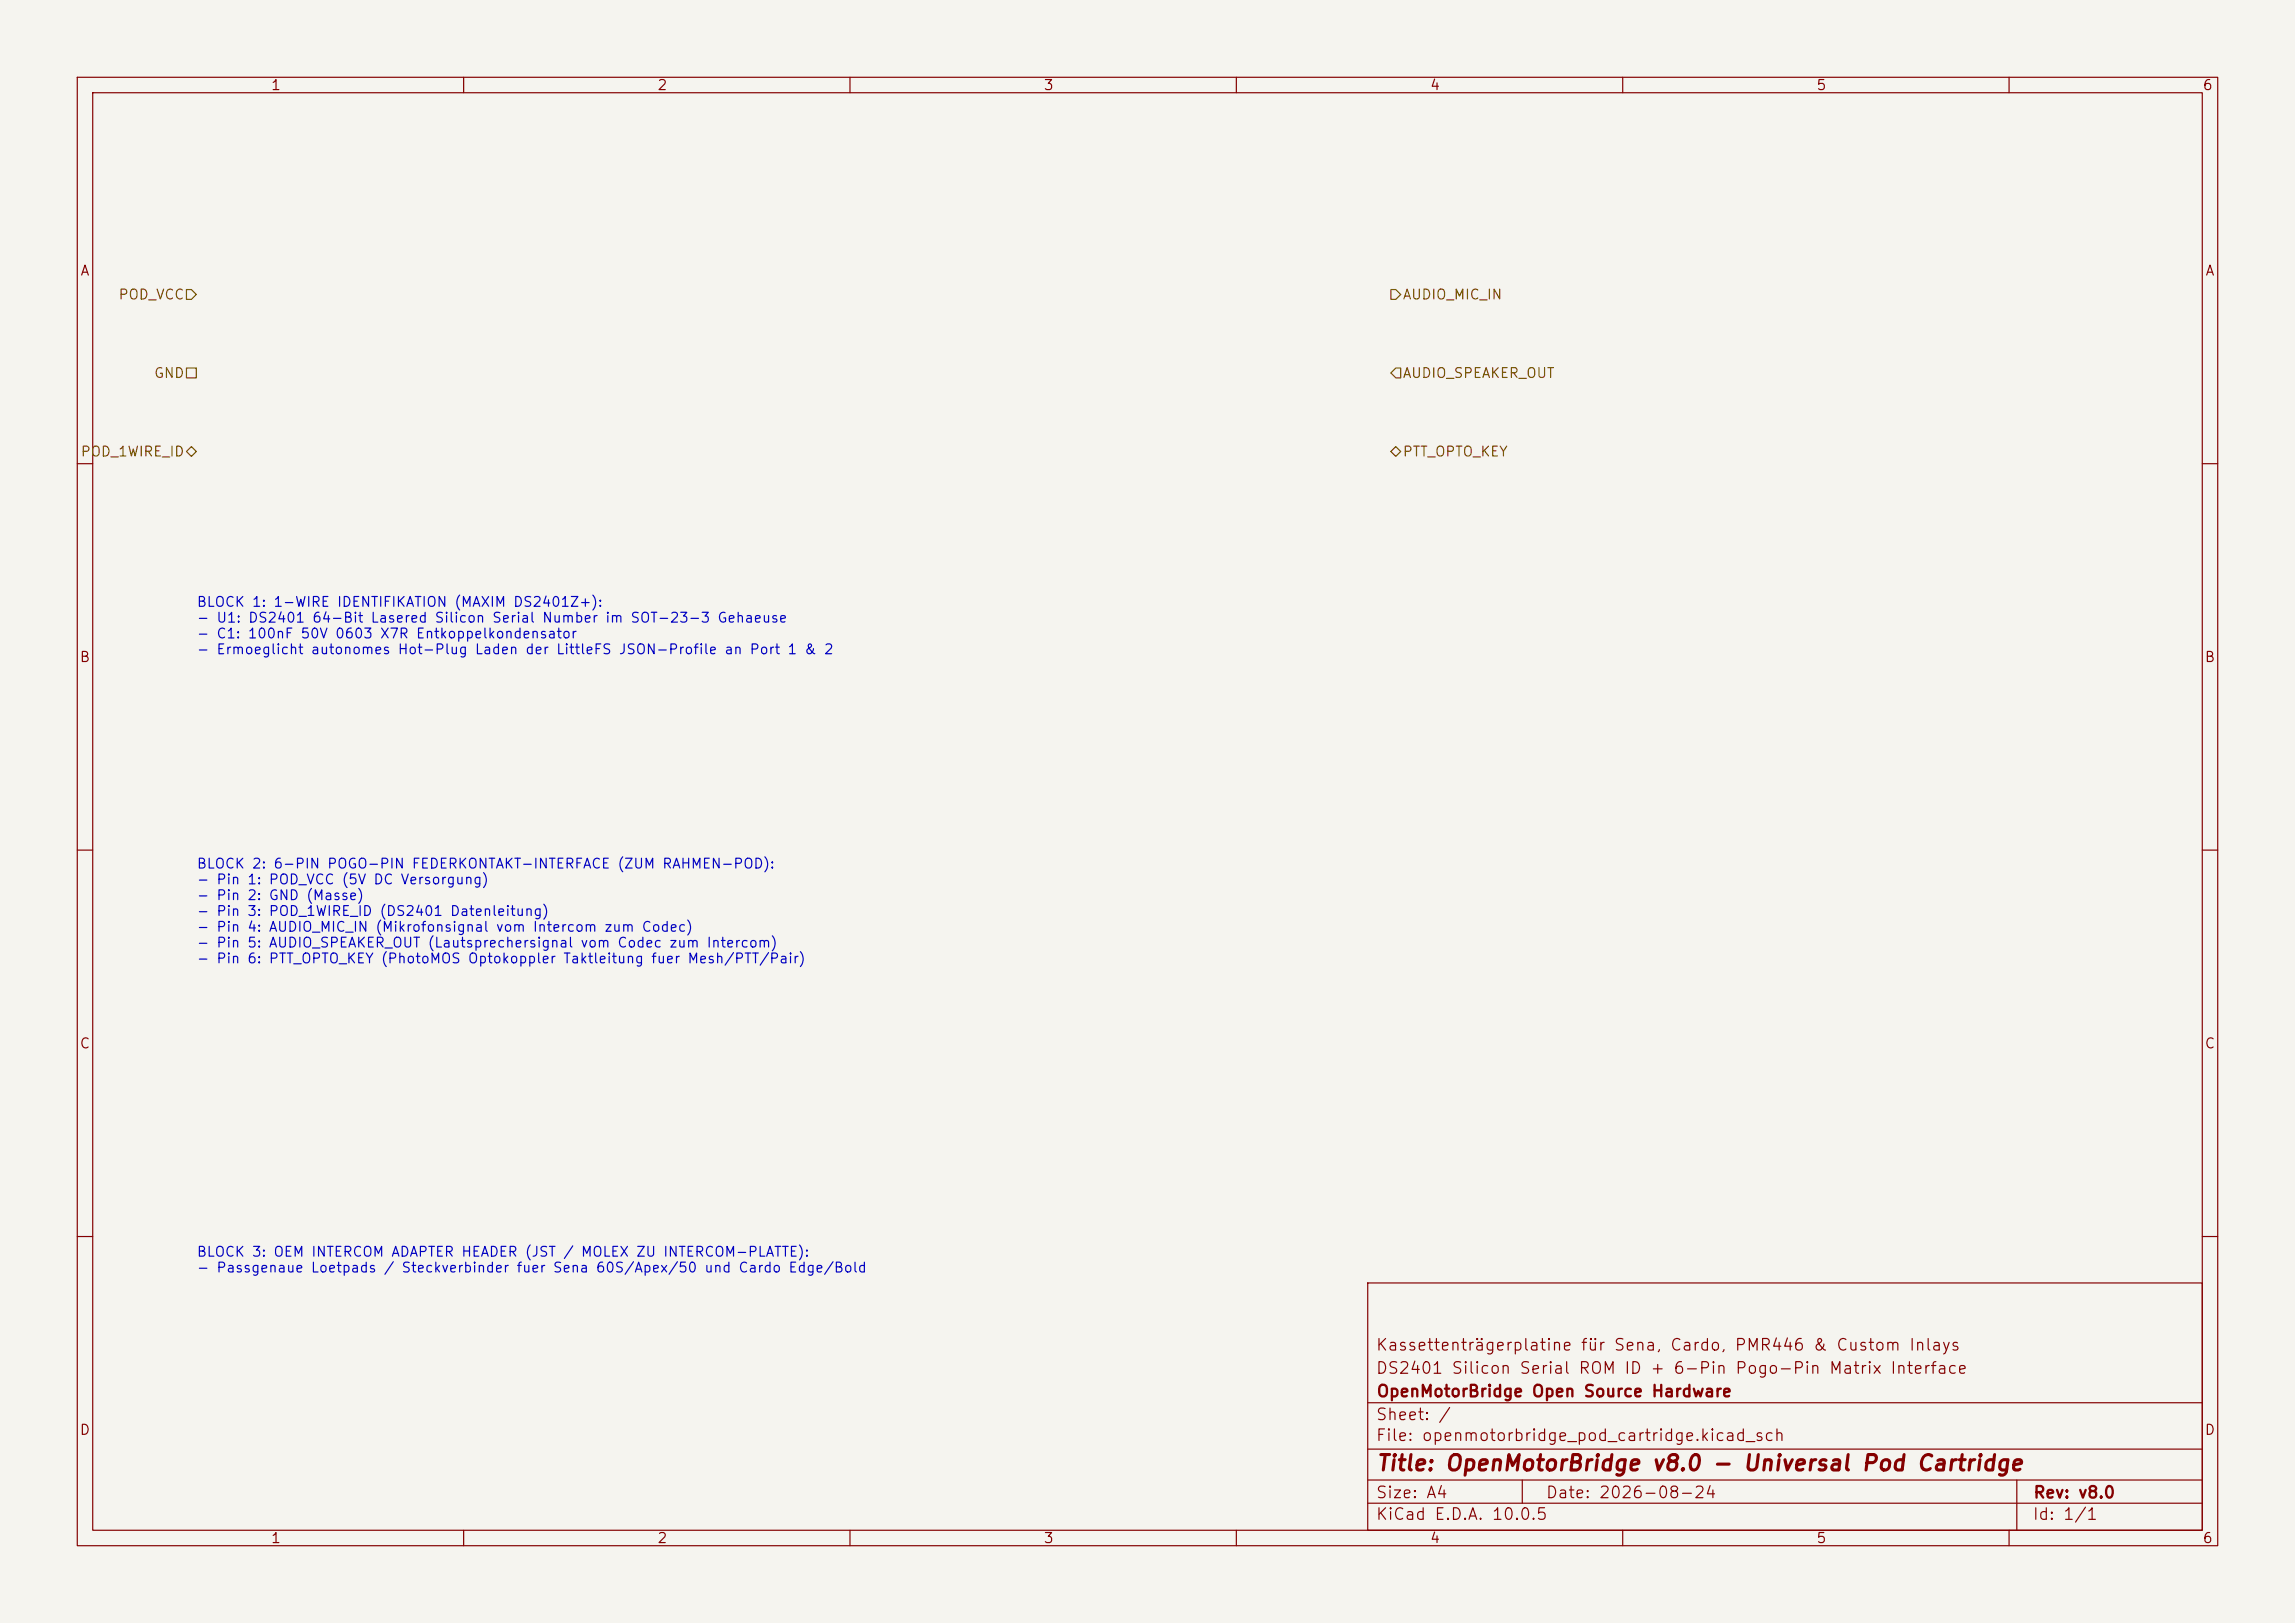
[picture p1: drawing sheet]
<svg xmlns="http://www.w3.org/2000/svg" width="297mm" height="210mm" viewBox="0 0 297 210" stroke-linecap="round" stroke-linejoin="round" font-family="sans-serif">
<defs><g id="words">
<text font-size="2" fill="#840000" x="178" y="190.8">Title: OpenMotorBridge v8.0 - Universal Pod Cartridge</text>
<g font-size="1.5" fill="#840000">
<text x="178" y="178.1">DS2401 Silicon Serial ROM ID + 6-Pin Pogo-Pin Matrix Interface</text>
<text x="178" y="175.1">Kassettenträgerplatine für Sena, Cardo, PMR446 &amp; Custom Inlays</text>
<text x="178" y="184.1">Sheet: /</text>
<text x="178" y="181.1">OpenMotorBridge Open Source Hardware</text>
<text x="178" y="186.8">File: openmotorbridge_pod_cartridge.kicad_sch</text>
<text x="178" y="197">KiCad E.D.A. 10.0.5</text>
<text x="178" y="194.2">Size: A4</text>
<text x="200" y="194.2">Date: 2026-08-24</text>
<text x="263" y="197">Id: 1/1</text>
<text x="263" y="194.2">Rev: v8.0</text>
</g>
<g font-size="1.3" fill="#840000">
<text x="35" y="12">1</text>
<text x="85" y="12">2</text>
<text x="135" y="12">3</text>
<text x="185" y="12">4</text>
<text x="235" y="12">5</text>
<text x="285" y="12">6</text>
<text x="10.3" y="36">A</text>
<text x="285.3" y="36">A</text>
<text x="10.2" y="86">B</text>
<text x="285.2" y="86">B</text>
<text x="10.2" y="136">C</text>
<text x="285.2" y="136">C</text>
<text x="10.2" y="186">D</text>
<text x="285.2" y="186">D</text>
<text x="35" y="200">1</text>
<text x="85" y="200">2</text>
<text x="135" y="200">3</text>
<text x="185" y="200">4</text>
<text x="235" y="200">5</text>
<text x="285" y="200">6</text>
</g>
<g font-size="1.3" fill="#725600">
<text x="15.2" y="39.1">POD_VCC</text>
<text x="181.4" y="39.1">AUDIO_MIC_IN</text>
<text x="19.8" y="49.2">GND</text>
<text x="181.4" y="49.2">AUDIO_SPEAKER_OUT</text>
<text x="10.3" y="59.4">POD_1WIRE_ID</text>
<text x="181.4" y="59.4">PTT_OPTO_KEY</text>
</g>
<g font-size="1.3" fill="#0000c2">
<text x="25.4" y="78.8">BLOCK 1: 1-WIRE IDENTIFIKATION (MAXIM DS2401Z+):</text>
<text x="25.4" y="80.9">- U1: DS2401 64-Bit Lasered Silicon Serial Number im SOT-23-3 Gehaeuse</text>
<text x="25.4" y="82.9">- C1: 100nF 50V 0603 X7R Entkoppelkondensator</text>
<text x="25.4" y="85">- Ermoeglicht autonomes Hot-Plug Laden der LittleFS JSON-Profile an Port 1 &amp; 2</text>
<text x="25.4" y="112.7">BLOCK 2: 6-PIN POGO-PIN FEDERKONTAKT-INTERFACE (ZUM RAHMEN-POD):</text>
<text x="25.4" y="114.7">- Pin 1: POD_VCC (5V DC Versorgung)</text>
<text x="25.4" y="116.8">- Pin 2: GND (Masse)</text>
<text x="25.4" y="118.8">- Pin 3: POD_1WIRE_ID (DS2401 Datenleitung)</text>
<text x="25.4" y="120.9">- Pin 4: AUDIO_MIC_IN (Mikrofonsignal vom Intercom zum Codec)</text>
<text x="25.4" y="122.9">- Pin 5: AUDIO_SPEAKER_OUT (Lautsprechersignal vom Codec zum Intercom)</text>
<text x="25.4" y="125">- Pin 6: PTT_OPTO_KEY (PhotoMOS Optokoppler Taktleitung fuer Mesh/PTT/Pair)</text>
<text x="25.4" y="162.9">BLOCK 3: OEM INTERCOM ADAPTER HEADER (JST / MOLEX ZU INTERCOM-PLATTE):</text>
<text x="25.4" y="165">- Passgenaue Loetpads / Steckverbinder fuer Sena 60S/Apex/50 und Cardo Edge/Bold</text>
</g>
</g></defs>
<path d="M0 0h297v210h-297z" fill="#f5f4ef" stroke="#f5f4ef" stroke-width=".13"/>
<g fill="none" stroke="#840000" stroke-width=".15">
<path d="M10 10h277v190h-277zM12 12h273v186h-273zM60 10v2M110 10v2M160 10v2M210 10v2M260 10v2M10 60h2M285 60h2M10 110h2M285 110h2M10 160h2"/>
<path d="M177 166h108v32h-108zM285 160h2M60 198v2M110 198v2M160 198v2M177 194.5h108M177 191.5h108M177 187.5h108M177 181.5h108M197 191.5v3M210 198v2M260 198v2"/>
<path d="M261 191.5v6.5"/>
</g>
<path d="M24.1 37.5h.7l.6 .6-.6 .6h-.7zM180 37.5h.6l.7 .6-.7 .6h-.6zM24.1 47.6h1.3v1.3h-1.3zM24.1 58.4l.7-.6 .6 .6-.6 .7zM180 48.3l.6-.7h.7v1.3h-.7zM180 58.4l.6-.6 .7 .6-.7 .7z" fill="none" stroke="#725600" stroke-width=".15"/>
<use href="#words"/>
</svg>
